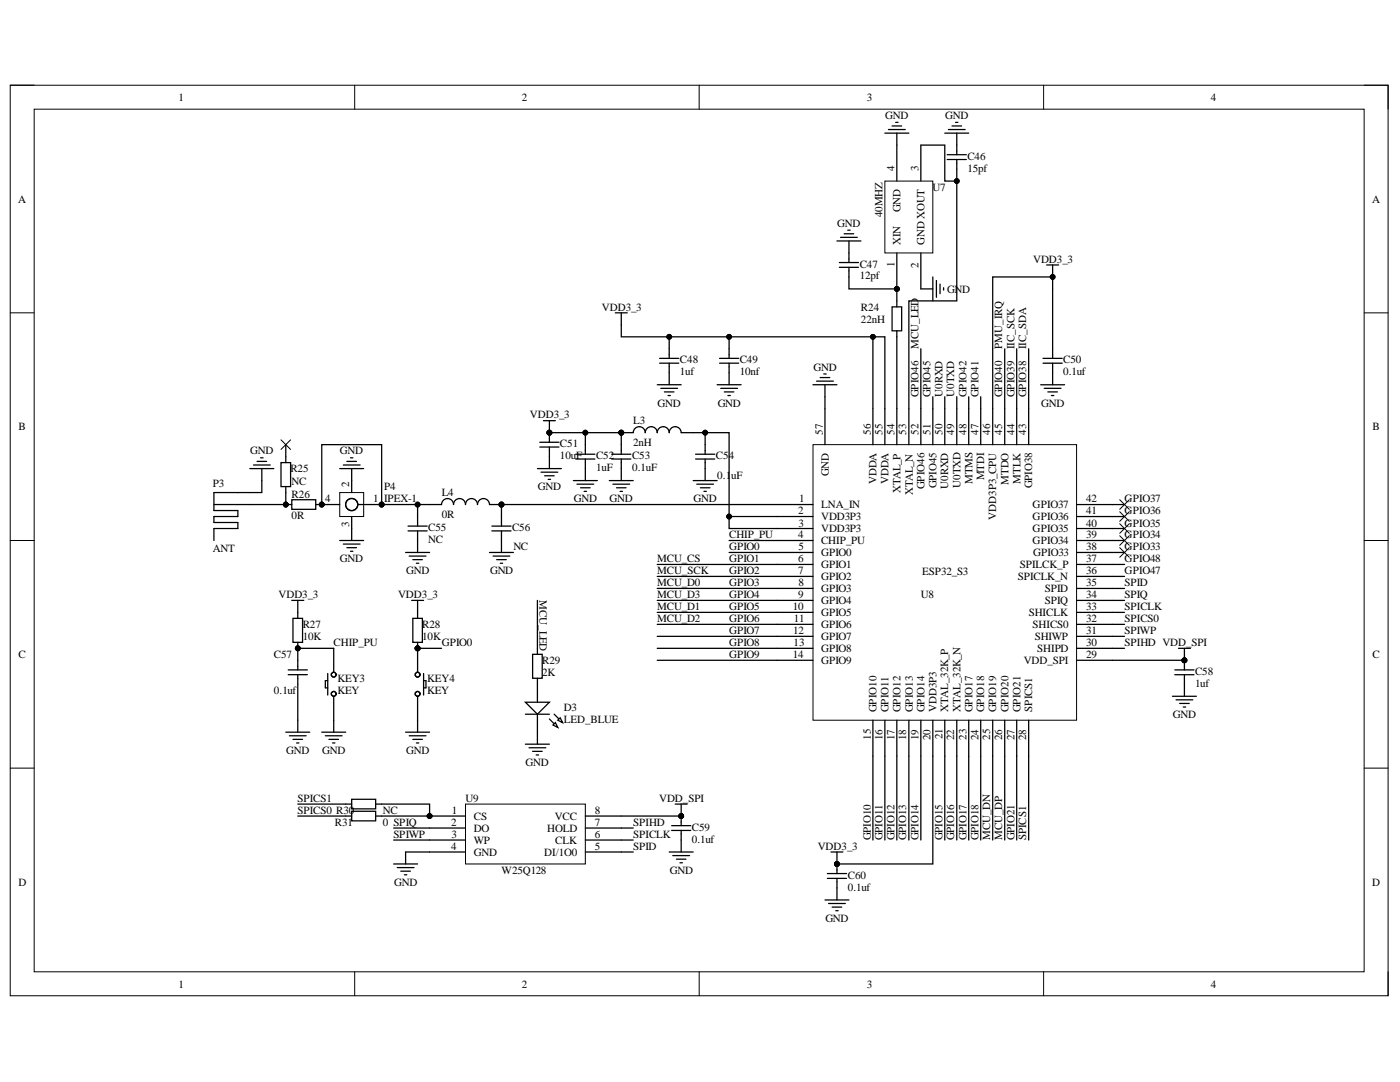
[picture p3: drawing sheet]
<svg xmlns="http://www.w3.org/2000/svg" width="279mm" height="216mm" viewBox="0 0 279 216" stroke-linecap="round" stroke-linejoin="round" font-family="sans-serif">
<defs><g id="words">
<g font-size="2.2">
<text x="35.6" y="20.1">1</text>
<text x="104.1" y="20.1">2</text>
<text x="173" y="20.1">3</text>
<text x="176.6" y="23.8">GND</text>
<text x="188.7" y="23.8">GND</text>
<text x="241.6" y="20.1">4</text>
<text x="178.5" y="34.2" transform="rotate(-90 178.5 34.2)">4</text>
<text x="183.3" y="34.2" transform="rotate(-90 183.3 34.2)">3</text>
<text x="193.1" y="31.9">C46</text>
<text x="193.1" y="34.3">15pf</text>
<text x="3.6" y="40.4">A</text>
<text x="186.1" y="38.1">U7</text>
<text x="273.9" y="40.4">A</text>
<text x="167.1" y="45.3">GND</text>
<text x="176.1" y="43.3" transform="rotate(-90 176.1 43.3)">40MHZ</text>
<text x="179.7" y="42.4" transform="rotate(-90 179.7 42.4)">GND</text>
<text x="171.6" y="53.4">C47</text>
<text x="178.5" y="53.2" transform="rotate(-90 178.5 53.2)">1</text>
<text x="179.7" y="48.8" transform="rotate(-90 179.7 48.8)">XIN</text>
<text x="183.3" y="53.4" transform="rotate(-90 183.3 53.4)">2</text>
<text x="184.5" y="48.8" transform="rotate(-90 184.5 48.8)">GND XOUT</text>
<text x="206.2" y="52.4">VDD3_3</text>
<text x="171.6" y="55.7">12pf</text>
<text x="189" y="58.4">GND</text>
<text x="120.1" y="62">VDD3_3</text>
<text x="171.8" y="62">R24</text>
<text x="171.8" y="64.4">22nH</text>
<text x="183.3" y="69.6" transform="rotate(-90 183.3 69.6)">MCU_LED</text>
<text x="200" y="69.6" transform="rotate(-90 200 69.6)">PMU_IRQ</text>
<text x="202.4" y="69.6" transform="rotate(-90 202.4 69.6)">IIC_SCK</text>
<text x="204.8" y="69.6" transform="rotate(-90 204.8 69.6)">IIC_SDA</text>
<text x="135.7" y="72.5">C48</text>
<text x="135.7" y="74.9">1uf</text>
<text x="147.6" y="72.5">C49</text>
<text x="147.6" y="74.9">10nf</text>
<text x="162.3" y="73.9">GND</text>
<text x="212.2" y="72.5">C50</text>
<text x="212.2" y="74.9">0.1uf</text>
<text x="105.8" y="83.5">VDD3_3</text>
<text x="131.2" y="81.1">GND</text>
<text x="143.2" y="81.1">GND</text>
<text x="183.3" y="79.2" transform="rotate(-90 183.3 79.2)">GPIO46</text>
<text x="185.7" y="79.2" transform="rotate(-90 185.7 79.2)">GPIO45</text>
<text x="188.1" y="79.2" transform="rotate(-90 188.1 79.2)">U0RXD</text>
<text x="190.4" y="79.2" transform="rotate(-90 190.4 79.2)">U0TXD</text>
<text x="192.9" y="79.2" transform="rotate(-90 192.9 79.2)">GPIO42</text>
<text x="195.3" y="79.2" transform="rotate(-90 195.3 79.2)">GPIO41</text>
<text x="200" y="79.2" transform="rotate(-90 200 79.2)">GPIO40</text>
<text x="202.4" y="79.2" transform="rotate(-90 202.4 79.2)">GPIO39</text>
<text x="204.8" y="79.2" transform="rotate(-90 204.8 79.2)">GPIO38</text>
<text x="207.8" y="81.1">GND</text>
<text x="3.7" y="85.9">B</text>
<text x="111.8" y="89.2">C51</text>
<text x="126.4" y="84.7">L3</text>
<text x="126.4" y="89">2nH</text>
<text x="164.2" y="86.8" transform="rotate(-90 164.2 86.8)">57</text>
<text x="173.8" y="86.8" transform="rotate(-90 173.8 86.8)">56</text>
<text x="176.1" y="86.8" transform="rotate(-90 176.1 86.8)">55</text>
<text x="178.5" y="86.8" transform="rotate(-90 178.5 86.8)">54</text>
<text x="180.9" y="86.8" transform="rotate(-90 180.9 86.8)">53</text>
<text x="183.3" y="86.8" transform="rotate(-90 183.3 86.8)">52</text>
<text x="185.7" y="86.8" transform="rotate(-90 185.7 86.8)">51</text>
<text x="188.1" y="86.8" transform="rotate(-90 188.1 86.8)">50</text>
<text x="190.4" y="86.8" transform="rotate(-90 190.4 86.8)">49</text>
<text x="192.9" y="86.8" transform="rotate(-90 192.9 86.8)">48</text>
<text x="195.3" y="86.8" transform="rotate(-90 195.3 86.8)">47</text>
<text x="197.6" y="86.8" transform="rotate(-90 197.6 86.8)">46</text>
<text x="200" y="86.8" transform="rotate(-90 200 86.8)">45</text>
<text x="202.4" y="86.8" transform="rotate(-90 202.4 86.8)">44</text>
<text x="204.8" y="86.8" transform="rotate(-90 204.8 86.8)">43</text>
<text x="273.9" y="85.9">B</text>
<text x="49.9" y="90.7">GND</text>
<text x="58" y="94.2">R25</text>
<text x="67.8" y="90.7">GND</text>
<text x="111.8" y="91.6">10uF</text>
<text x="118.9" y="91.6">C52</text>
<text x="118.9" y="94.1">1uF</text>
<text x="126.1" y="91.6">C53</text>
<text x="126.1" y="94.1">0.1uF</text>
<text x="142.9" y="91.6">C54</text>
<text x="143.1" y="95.5">0.1uF</text>
<text x="165.4" y="95" transform="rotate(-90 165.4 95)">GND</text>
<text x="196.4" y="95.8" transform="rotate(-90 196.4 95.8)">MTDI</text>
<text x="42.5" y="97.1">P3</text>
<text x="58.2" y="96.7">NC</text>
<text x="58.2" y="99.3">R26</text>
<text x="64.9" y="100.2">4</text>
<text x="69.7" y="97.1" transform="rotate(-90 69.7 97.1)">2</text>
<text x="74.4" y="100.2">1</text>
<text x="76.6" y="97.9">P4</text>
<text x="76.6" y="100.2">IPEX-1</text>
<text x="88.2" y="99.1">L4</text>
<text x="107.4" y="97.9">GND</text>
<text x="114.5" y="100.2">GND</text>
<text x="121.7" y="100.2">GND</text>
<text x="138.4" y="100.2">GND</text>
<text x="159.5" y="100.2">1</text>
<text x="163.9" y="101.4">LNA_IN</text>
<text x="175" y="96.6" transform="rotate(-90 175 96.6)">VDDA</text>
<text x="177.3" y="96.6" transform="rotate(-90 177.3 96.6)">VDDA</text>
<text x="179.7" y="98.4" transform="rotate(-90 179.7 98.4)">XTAL_P</text>
<text x="182.1" y="98.8" transform="rotate(-90 182.1 98.8)">XTAL_N</text>
<text x="184.5" y="97.5" transform="rotate(-90 184.5 97.5)">GPIO46</text>
<text x="186.9" y="97.4" transform="rotate(-90 186.9 97.4)">GPIO45</text>
<text x="189.3" y="97.5" transform="rotate(-90 189.3 97.5)">U0RXD</text>
<text x="191.7" y="97.4" transform="rotate(-90 191.7 97.4)">U0TXD</text>
<text x="194.1" y="96.6" transform="rotate(-90 194.1 96.6)">MTMS</text>
<text x="201.3" y="96.7" transform="rotate(-90 201.3 96.7)">MTDO</text>
<text x="203.6" y="96.5" transform="rotate(-90 203.6 96.5)">MTLK</text>
<text x="206" y="97.4" transform="rotate(-90 206 97.4)">GPIO38</text>
<text x="206.1" y="101.4">GPIO37</text>
<text x="216.7" y="100.2">42</text>
<text x="224.4" y="100.2">GPIO37</text>
<text x="58.2" y="103.6">0R</text>
<text x="69.7" y="105.1" transform="rotate(-90 69.7 105.1)">3</text>
<text x="85.4" y="106">C55</text>
<text x="88.2" y="103.4">0R</text>
<text x="102.2" y="106">C56</text>
<text x="145.5" y="107.4">CHIP_PU</text>
<text x="159.3" y="102.6">2</text>
<text x="159.3" y="107.4">4</text>
<text x="159.4" y="105.1">3</text>
<text x="163.9" y="103.8">VDD3P3</text>
<text x="163.9" y="106.2">VDD3P3</text>
<text x="198.8" y="103.7" transform="rotate(-90 198.8 103.7)">VDD3P3_CPU</text>
<text x="206.1" y="106.2">GPIO35</text>
<text x="206.1" y="103.8">GPIO36</text>
<text x="216.7" y="107.4">39</text>
<text x="216.7" y="105.1">40</text>
<text x="216.7" y="102.6">41</text>
<text x="224.4" y="107.4">GPIO34</text>
<text x="224.4" y="105.1">GPIO35</text>
<text x="224.4" y="102.6">GPIO36</text>
<text x="42.5" y="110">ANT</text>
<text x="67.8" y="112.2">GND</text>
<text x="85.4" y="108.4">NC</text>
<text x="102.5" y="109.8">NC</text>
<text x="131.1" y="112.2">MCU_CS</text>
<text x="145.5" y="109.8">GPIO0</text>
<text x="145.5" y="112.2">GPIO1</text>
<text x="159.3" y="112.2">6</text>
<text x="159.4" y="109.8">5</text>
<text x="163.9" y="108.6">CHIP_PU</text>
<text x="163.9" y="111">GPIO0</text>
<text x="163.9" y="113.4">GPIO1</text>
<text x="203.5" y="113.4">SPILCK_P</text>
<text x="206.1" y="108.6">GPIO34</text>
<text x="206.2" y="111">GPIO33</text>
<text x="216.7" y="112.2">37</text>
<text x="216.7" y="109.8">38</text>
<text x="224.4" y="112.2">GPIO48</text>
<text x="224.4" y="109.8">GPIO33</text>
<text x="55.6" y="119.4">VDD3_3</text>
<text x="79.4" y="119.4">VDD3_3</text>
<text x="81" y="114.6">GND</text>
<text x="97.8" y="114.6">GND</text>
<text x="107.7" y="119.8" transform="rotate(90 107.7 119.8)">MCU_LED</text>
<text x="131.1" y="117">MCU_D0</text>
<text x="131.1" y="119.4">MCU_D3</text>
<text x="131.1" y="114.6">MCU_SCK</text>
<text x="145.5" y="114.6">GPIO2</text>
<text x="145.5" y="117">GPIO3</text>
<text x="145.5" y="119.4">GPIO4</text>
<text x="159.3" y="114.6">7</text>
<text x="159.3" y="119.4">9</text>
<text x="159.4" y="117">8</text>
<text x="163.9" y="115.8">GPIO2</text>
<text x="163.9" y="118.2">GPIO3</text>
<text x="183.8" y="119.4">U8</text>
<text x="184" y="114.8">ESP32_S3</text>
<text x="203.1" y="115.8">SPICLK_N</text>
<text x="208.5" y="118.2">SPID</text>
<text x="216.7" y="119.4">34</text>
<text x="216.7" y="117">35</text>
<text x="216.7" y="114.6">36</text>
<text x="224.4" y="117">SPID</text>
<text x="224.4" y="119.4">SPIQ</text>
<text x="224.4" y="114.6">GPIO47</text>
<text x="60.4" y="125.4">R27</text>
<text x="84.3" y="125.4">R28</text>
<text x="131.1" y="121.7">MCU_D1</text>
<text x="131.1" y="124.2">MCU_D2</text>
<text x="145.5" y="121.7">GPIO5</text>
<text x="145.5" y="124.2">GPIO6</text>
<text x="158.2" y="121.7">10</text>
<text x="158.5" y="124.2">11</text>
<text x="163.9" y="120.5">GPIO4</text>
<text x="163.9" y="123">GPIO5</text>
<text x="163.9" y="125.4">GPIO6</text>
<text x="205.3" y="123">SHICLK</text>
<text x="206.1" y="125.4">SHICS0</text>
<text x="208.5" y="120.5">SPIQ</text>
<text x="216.7" y="124.2">32</text>
<text x="216.7" y="121.7">33</text>
<text x="224.4" y="121.7">SPICLK</text>
<text x="224.4" y="124.2">SPICS0</text>
<text x="3.7" y="131.4">C</text>
<text x="54.7" y="131.4">C57</text>
<text x="60.4" y="127.7">10K</text>
<text x="66.6" y="128.9">CHIP_PU</text>
<text x="84.3" y="127.7">10K</text>
<text x="88.2" y="128.9">GPIO0</text>
<text x="145.5" y="126.5">GPIO7</text>
<text x="145.5" y="128.9">GPIO8</text>
<text x="145.5" y="131.4">GPIO9</text>
<text x="158.2" y="131.4">14</text>
<text x="158.3" y="126.5">12</text>
<text x="158.4" y="128.9">13</text>
<text x="163.9" y="127.7">GPIO7</text>
<text x="163.9" y="130.1">GPIO8</text>
<text x="206.5" y="127.7">SHIWP</text>
<text x="207" y="130.1">SHIPD</text>
<text x="216.7" y="131.4">29</text>
<text x="216.7" y="128.9">30</text>
<text x="216.7" y="126.5">31</text>
<text x="224.4" y="126.5">SPIWP</text>
<text x="224.4" y="128.9">SPIHD VDD_SPI</text>
<text x="273.9" y="131.4">C</text>
<text x="67.3" y="136.1">KEY3</text>
<text x="85.3" y="136.1">KEY4</text>
<text x="108.2" y="132.5">R29</text>
<text x="108.2" y="134.9">2K</text>
<text x="163.9" y="132.5">GPIO9</text>
<text x="204.3" y="132.5">VDD_SPI</text>
<text x="238.5" y="134.7">C58</text>
<text x="238.5" y="137">1uf</text>
<text x="54.7" y="138.5">0.1uf</text>
<text x="67.3" y="138.5">KEY</text>
<text x="85.3" y="138.5">KEY</text>
<text x="112.5" y="141.9">D3</text>
<text x="175" y="142" transform="rotate(-90 175 142)">GPIO10</text>
<text x="177.3" y="142" transform="rotate(-90 177.3 142)">GPIO11</text>
<text x="179.7" y="142" transform="rotate(-90 179.7 142)">GPIO12</text>
<text x="182.1" y="142" transform="rotate(-90 182.1 142)">GPIO13</text>
<text x="184.5" y="142" transform="rotate(-90 184.5 142)">GPIO14</text>
<text x="186.9" y="142" transform="rotate(-90 186.9 142)">VDD3P3</text>
<text x="189.3" y="142" transform="rotate(-90 189.3 142)">XTAL_32K_P</text>
<text x="191.7" y="142" transform="rotate(-90 191.7 142)">XTAL_32K_N</text>
<text x="194.1" y="142" transform="rotate(-90 194.1 142)">GPIO17</text>
<text x="196.4" y="142" transform="rotate(-90 196.4 142)">GPIO18</text>
<text x="198.8" y="142" transform="rotate(-90 198.8 142)">GPIO19</text>
<text x="201.3" y="142" transform="rotate(-90 201.3 142)">GPIO20</text>
<text x="203.6" y="142" transform="rotate(-90 203.6 142)">GPIO21</text>
<text x="206" y="142" transform="rotate(-90 206 142)">SPICS1</text>
<text x="234.1" y="143.3">GND</text>
<text x="112.5" y="144.2">LED_BLUE</text>
<text x="173.8" y="147.6" transform="rotate(-90 173.8 147.6)">15</text>
<text x="176.1" y="147.7" transform="rotate(-90 176.1 147.7)">16</text>
<text x="178.5" y="147.7" transform="rotate(-90 178.5 147.7)">17</text>
<text x="180.9" y="147.7" transform="rotate(-90 180.9 147.7)">18</text>
<text x="183.3" y="147.7" transform="rotate(-90 183.3 147.7)">19</text>
<text x="185.7" y="147.7" transform="rotate(-90 185.7 147.7)">20</text>
<text x="188.1" y="147.5" transform="rotate(-90 188.1 147.5)">21</text>
<text x="190.4" y="147.7" transform="rotate(-90 190.4 147.7)">22</text>
<text x="192.9" y="147.6" transform="rotate(-90 192.9 147.6)">23</text>
<text x="195.3" y="147.7" transform="rotate(-90 195.3 147.7)">24</text>
<text x="197.6" y="147.6" transform="rotate(-90 197.6 147.6)">25</text>
<text x="200" y="147.7" transform="rotate(-90 200 147.7)">26</text>
<text x="202.4" y="147.7" transform="rotate(-90 202.4 147.7)">27</text>
<text x="204.8" y="147.7" transform="rotate(-90 204.8 147.7)">28</text>
<text x="57.1" y="150.5">GND</text>
<text x="64.3" y="150.5">GND</text>
<text x="81" y="150.5">GND</text>
<text x="104.9" y="152.8">GND</text>
<text x="59.4" y="160">SPICS1</text>
<text x="92.9" y="160">U9</text>
<text x="131.6" y="160">VDD_SPI</text>
<text x="59.4" y="162.4">SPICS0 R30</text>
<text x="66.8" y="164.8">R31</text>
<text x="76.4" y="164.8">0 SPIQ</text>
<text x="76.4" y="162.4">NC</text>
<text x="78.5" y="167.1">SPIWP</text>
<text x="90" y="164.8">2</text>
<text x="90.1" y="167.1">3</text>
<text x="90.2" y="162.4">1</text>
<text x="94.6" y="163.6">CS</text>
<text x="94.6" y="166">DO</text>
<text x="109.2" y="166">HOLD</text>
<text x="110.7" y="163.6">VCC</text>
<text x="118.7" y="162.4">8</text>
<text x="118.7" y="164.8">7</text>
<text x="118.7" y="167.1">6</text>
<text x="126.4" y="167.1">SPICLK</text>
<text x="126.4" y="164.8">SPIHD</text>
<text x="138.1" y="165.8">C59</text>
<text x="173.8" y="167.6" transform="rotate(-90 173.8 167.6)">GPIO10</text>
<text x="176.1" y="167.6" transform="rotate(-90 176.1 167.6)">GPIO11</text>
<text x="178.5" y="167.6" transform="rotate(-90 178.5 167.6)">GPIO12</text>
<text x="180.9" y="167.6" transform="rotate(-90 180.9 167.6)">GPIO13</text>
<text x="183.3" y="167.6" transform="rotate(-90 183.3 167.6)">GPIO14</text>
<text x="188.1" y="167.6" transform="rotate(-90 188.1 167.6)">GPIO15</text>
<text x="190.4" y="167.6" transform="rotate(-90 190.4 167.6)">GPIO16</text>
<text x="192.9" y="167.6" transform="rotate(-90 192.9 167.6)">GPIO17</text>
<text x="195.3" y="167.6" transform="rotate(-90 195.3 167.6)">GPIO18</text>
<text x="197.6" y="167.6" transform="rotate(-90 197.6 167.6)">MCU_DN</text>
<text x="200" y="167.6" transform="rotate(-90 200 167.6)">MCU_DP</text>
<text x="202.4" y="167.6" transform="rotate(-90 202.4 167.6)">GPIO21</text>
<text x="204.8" y="167.6" transform="rotate(-90 204.8 167.6)">SPICS1</text>
<text x="90" y="169.6">4</text>
<text x="94.6" y="168.4">WP</text>
<text x="94.6" y="170.8">GND</text>
<text x="108.6" y="170.8">DI/1O0</text>
<text x="110.8" y="168.4">CLK</text>
<text x="118.7" y="169.6">5</text>
<text x="126.4" y="169.6">SPID</text>
<text x="138.1" y="168.2">0.1uf</text>
<text x="163.2" y="169.6">VDD3_3</text>
<text x="3.7" y="176.8">D</text>
<text x="78.7" y="176.8">GND</text>
<text x="100.1" y="174.3">W25Q128</text>
<text x="133.7" y="174.3">GND</text>
<text x="169.2" y="175.3">C60</text>
<text x="169.2" y="177.7">0.1uf</text>
<text x="273.9" y="176.8">D</text>
<text x="164.7" y="183.9">GND</text>
<text x="35.6" y="197.1">1</text>
<text x="104.1" y="197.1">2</text>
<text x="173" y="197.1">3</text>
<text x="241.6" y="197.1">4</text>
</g>
</g></defs>
<path d="M2 17h275v181.7h-275z" fill="none" stroke="#000" stroke-width=".2"/>
<path d="M6.8 21.8h265.4v172.1h-265.4z" fill-rule="evenodd" fill="#fff"/>
<g fill="none" stroke="#000" stroke-width=".2">
<path d="M2 17h4.8M70.8 17v4.8M139.5 17v4.8M208.3 17v4.8M272.2 17h4.8v4.8M6.8 21.8h265.4v172.1h-265.4zM2 62.4h4.8M272.2 62.4h4.8M2 107.8h4.8M272.2 107.8h4.8M2 153.3h4.8M272.2 153.3h4.8"/>
<path d="M70.8 193.9v4.8M139.5 193.9v4.8M208.3 193.9v4.8M277 193.9v4.8"/>
</g>
<path d="M162.3 88.7h52.6v55h-52.6z" fill-rule="evenodd" fill="#fff"/>
<g fill="none" stroke="#000" stroke-width=".2">
<path d="M162.3 88.7h52.6v55h-52.6z"/>
<circle cx="179" cy="57.6" r=".48"/>
<circle cx="109.6" cy="86.3" r=".48"/>
<circle cx="124" cy="86.3" r=".48"/>
<circle cx="100.1" cy="100.7" r=".48"/>
<circle cx="236.4" cy="131.8" r=".48"/>
<circle cx="167" cy="172.4" r=".48"/>
</g>
<g fill="none" stroke="#000" stroke-width=".25">
<path d="M131.2 76.8h4.7M131.6 71.5h3.9M131.6 72.5h3.9M131.9 77.5h3.3M132.6 78.2h1.9M133.3 78.9h.5M133.6 69.6v1.9M133.6 72.5v4.3M143.1 76.8h4.8M143.6 71.5h3.8M143.6 72.5h3.8M143.8 77.5h3.4"/>
<path d="M144.6 78.2h1.9M145.3 78.9h.5M145.5 69.6v1.9M145.5 72.5v4.3M162.2 76.8h4.8M163 76.1h3.3M163.7 75.3h1.9M164.4 74.6h.5M164.6 76.8v2.4M207.7 76.8h4.8M208.2 71.5h3.8M208.2 72.5h3.8"/>
<path d="M208.4 77.5h3.3M209.1 78.2h1.9M209.8 78.9h.5M210.1 69.6v1.9M210.1 72.5v4.3M49.9 98.3h-7.2v3.6h4.8v1.2h-4.8v1.2h4.8v1.2h-4.8v2.3M107.3 93.5h4.7M107.7 88.2h3.9M107.7 89.2h3.9M108 94.2h3.3M108.7 94.9h1.9M109.4 95.7h.5"/>
<path d="M109.6 86.3v1.9M109.6 89.2v4.3M114.4 95.9h4.8M114.9 90.6h3.8M114.9 91.6h3.8M115.1 96.6h3.4M115.9 97.3h1.9M116.6 98h.5M116.8 88.7v1.9M116.8 91.6v4.3M121.6 95.9h4.8M122.1 90.6h3.8"/>
<path d="M122.1 91.6h3.8M122.3 96.6h3.4M123 97.3h1.9M123.7 98h.5M124 86.3h2.4a1.2 1.2 0 0 1 1.2-1.2 1.2 1.2 0 0 1 1.2 1.2 1.19 1.19 0 0 1 1.2-1.2 1.19 1.19 0 0 1 1.2 1.2 1.19 1.19 0 0 1 1.2-1.2 1.19 1.19 0 0 1 1.2 1.2 1.19 1.19 0 0 1 1.1-1.2 1.19 1.19 0 0 1 1.2 1.2h2.4M124 88.7v1.9M124 91.6v4.3M138.3 95.9h4.8M138.8 90.6h3.8M138.8 91.6h3.8M139.1 96.6h3.3M139.8 97.3h1.9"/>
<path d="M140.5 98h.5M140.7 88.7v1.9M140.7 91.6v4.3M164.6 81.5v7.2M174.2 81.6v7.1M176.6 81.6v7.1M179 81.6v7.1M181.4 81.6v7.1M183.8 81.6v7.1M186.2 81.6v7.1M188.6 81.6v7.1M190.9 81.6v7.1"/>
<path d="M193.3 81.6v7.1M195.7 81.6v7.1M198.1 81.6v7.1M200.5 81.6v7.1M202.9 81.6v7.1M205.3 81.6v7.1M42.7 100.7h7.2M80.9 110.2h4.8M81.4 105h3.9M81.4 105.9h3.9M81.7 111h3.3M82.4 111.7h1.9"/>
<path d="M83.1 112.4h.5M83.3 103.1v1.9M83.3 105.9v4.3M85.7 100.7h2.4a1.19 1.19 0 0 1 1.2-1.2 1.19 1.19 0 0 1 1.2 1.2 1.19 1.19 0 0 1 1.2-1.2 1.19 1.19 0 0 1 1.2 1.2 1.2 1.2 0 0 1 1.2-1.2 1.2 1.2 0 0 1 1.2 1.2 1.19 1.19 0 0 1 1.2-1.2 1.19 1.19 0 0 1 1.2 1.2h2.4M97.7 110.2h4.8M98.2 105h3.8M98.2 105.9h3.8M98.4 111h3.4M99.1 111.7h1.9M99.8 112.4h.5M100.1 103.1v1.9M100.1 105.9v4.3"/>
<path d="M155.1 100.7h7.1M155.1 103.1h7.1M155.1 105.5h7.1M155.1 107.8h7.1M155.1 110.2h7.1M155.1 112.6h7.1M155.1 115h7.1M155.1 117.4h7.1M155.1 119.8h7.1M214.9 100.7h7.1M214.9 103.1h7.1M214.9 105.5h7.1"/>
<path d="M214.9 107.8h7.1M214.9 110.2h7.1M214.9 112.6h7.1M214.9 115h7.1M214.9 117.4h7.1M214.9 119.8h7.1M155.1 122.2h7.1M155.1 124.6h7.1M155.1 127h7.1M155.1 129.4h7.1M155.1 131.8h7.1M214.9 122.2h7.1"/>
<path d="M214.9 124.6h7.1M214.9 127h7.1M214.9 129.4h7.1M214.9 131.8h7.1M234 138.9h4.8M234.5 133.7h3.8M234.5 134.6h3.8M234.7 139.6h3.4M235.2 129.4h2.4M236.4 129.4v4.3M236.4 134.6v4.3M174.2 143.7v7.2"/>
<path d="M176.6 143.7v7.2M179 143.7v7.2M181.4 143.7v7.2M183.8 143.7v7.2M186.2 143.7v7.2M188.6 143.7v7.2M190.9 143.7v7.2M193.3 143.7v7.2M195.7 143.7v7.2M198.1 143.7v7.2M200.5 143.7v7.2M202.9 143.7v7.2"/>
<path d="M205.3 143.7v7.2M235.4 140.4h1.9M236.1 141.1h.5M164.6 179.6h4.8M165.1 174.3h3.8M165.1 175.3h3.8M167 172.4v1.9M167 175.3v4.3M165.4 180.3h3.3M166.1 181h1.9M166.8 181.7h.5"/>
</g>
<g fill="#000">
<circle cx="179" cy="57.6" r=".48"/>
<circle cx="109.6" cy="86.3" r=".48"/>
<circle cx="124" cy="86.3" r=".48"/>
<circle cx="100.1" cy="100.7" r=".48"/>
<circle cx="236.4" cy="131.8" r=".48"/>
<circle cx="167" cy="172.4" r=".48"/>
</g>
<path d="M176.6 36.1h9.6v14.4h-9.6z" fill-rule="evenodd" fill="#fff"/>
<g fill="none" stroke="#000" stroke-width=".2">
<path d="M176.6 36.1h9.6v14.4h-9.6z"/>
<circle cx="179" cy="57.6" r=".48"/>
<circle cx="76.2" cy="100.7" r=".48"/>
<circle cx="59.4" cy="129.4" r=".48"/>
<circle cx="83.3" cy="129.4" r=".48"/>
</g>
<g fill="none" stroke="#000" stroke-width=".25">
<path d="M179 29v7.1M183.8 29v7.1M189 30.9h3.9M189 31.8h3.9M190.9 29v1.9M190.9 31.8v1.9M167 48.1h4.8M167.5 52.4h3.8M167.5 53.3h3.8M167.7 47.4h3.4M168.5 46.6h1.9M169.2 45.9h.5"/>
<path d="M169.4 48.1v4.3M169.4 53.3v2M179 50.5v7.1M183.8 50.5v7.1h2.4M186.2 55.3v4.7M186.9 56v3.3M187.6 56.7v1.9M188.3 57.4v.5M178 61.2h1.9v4.8h-1.9zM179 60v1.2M179 66v1.2M57.5 133.7h3.8"/>
<path d="M57.5 134.6h3.8M58.5 123.4h1.9v4.8h-1.9zM59.4 122.2v1.2M59.4 128.2v1.2M59.4 131.8v1.9M59.4 134.6v1.9M82.4 123.4h1.9v4.8h-1.9zM83.3 122.2v1.2M83.3 128.2v5.9M83.3 138.9v7.2M84.5 134.4v4.3M84.5 135.8h.5v1.5h-.5"/>
<path d="M57 146.1h4.8M57.8 146.8h3.3M58.5 147.5h1.9M59.2 148.2h.5M59.4 143.7v2.4M80.9 146.1h4.8M81.7 146.8h3.3M82.4 147.5h1.9M83.1 148.2h.5"/>
<circle cx="83.3" cy="134.6" r=".48"/>
<circle cx="83.3" cy="138.4" r=".48"/>
</g>
<g fill="#000">
<circle cx="179" cy="57.6" r=".48"/>
<circle cx="76.2" cy="100.7" r=".48"/>
<circle cx="59.4" cy="129.4" r=".48"/>
<circle cx="83.3" cy="129.4" r=".48"/>
</g>
<path d="M67.8 98.3h4.8v4.8h-4.8z" fill-rule="evenodd" fill="#fff"/>
<g fill="none" stroke="#000" stroke-width=".2">
<path d="M67.8 98.3h4.8v4.8h-4.8z"/>
<circle cx="57" cy="100.7" r=".48"/>
<circle cx="64.2" cy="100.7" r=".48"/>
<circle cx="76.2" cy="100.7" r=".48"/>
<circle cx="85.7" cy="162.8" r=".48"/>
</g>
<g fill="none" stroke="#000" stroke-width=".25">
<path d="M49.9 93.5h4.7M50.6 92.8h3.3M51.3 92.1h1.9M52 91.4h.5M52.3 93.5v2.4M56.1 92.3h1.9v4.8h-1.9zM57 91.1v1.2M57 97.1v1.2M58.2 99.7h4.8v1.9h-4.8zM67.8 93.5h4.8M68.5 92.8h3.4M69.2 92.1h1.9"/>
<path d="M69.9 91.4h.5M70.2 93.5v4.8M57 100.7h1.2M63 100.7h1.2M65.4 100.7h2.4M67.8 107.8h4.8M68.5 108.6h3.4M69.2 109.3h1.9M69.9 110h.5M70.2 103.1v4.7M71.4 100.7h4.8M65.4 134.4v4.3"/>
<path d="M65.4 135.8h-.5v1.5h.5M66.6 129.4v4.7M66.6 138.9v7.2M64.2 146.1h4.8M64.9 146.8h3.4M65.6 147.5h2M66.4 148.2h.4"/>
<circle cx="70.2" cy="100.7" r="1.21"/>
<circle cx="66.6" cy="134.6" r=".48"/>
<circle cx="66.6" cy="138.4" r=".48"/>
</g>
<g fill="#000">
<circle cx="57" cy="100.7" r=".48"/>
<circle cx="64.2" cy="100.7" r=".48"/>
<circle cx="76.2" cy="100.7" r=".48"/>
<circle cx="85.7" cy="162.8" r=".48"/>
</g>
<path d="M92.9 160.4h23.9v12h-23.9z" fill-rule="evenodd" fill="#fff"/>
<g fill="none" stroke="#000" stroke-width=".2">
<path d="M92.9 160.4h23.9v12h-23.9z"/>
<circle cx="210.1" cy="55.3" r=".48"/>
<circle cx="109.6" cy="86.3" r=".48"/>
<circle cx="85.7" cy="162.8" r=".48"/>
<circle cx="135.9" cy="162.8" r=".48"/>
<circle cx="167" cy="172.4" r=".48"/>
</g>
<g fill="none" stroke="#000" stroke-width=".25">
<path d="M176.6 26.6h4.8M177.3 25.8h3.4M178 25.1h1.9M178.8 24.4h.4M179 26.6v2.4M188.6 26.6h4.7M189.3 25.8h3.3M190 25.1h1.9M190.7 24.4h.5M190.9 26.6v2.4M208.9 52.9h2.4M210.1 52.9v2.4"/>
<path d="M122.8 62.4h2.4M124 62.4v2.4M108.4 83.9h2.4M109.6 83.9v2.4M58.2 119.8h2.4M59.4 119.8v2.4M82.1 119.8h2.4M83.3 119.8v2.4M107.3 136.5v3.6M70.2 159.5h4.8v1.9h-4.8zM107.3 142.5v3.6M69 162.8h1.2"/>
<path d="M69 160.4h1.2M70.2 161.9h4.8v1.9h-4.8zM75 162.8h1.2M75 160.4h1.2M78.6 172.4h4.7M79.3 173.1h3.3M80 173.8h1.9M80.7 174.6h.5M80.9 170v2.4M85.7 162.8h7.2M85.7 165.2h7.2M85.7 167.6h7.2"/>
<path d="M85.7 170h7.2M116.8 162.8h7.2M116.8 165.2h7.2M116.8 167.6h7.2M116.8 170h7.2M133.6 170h4.7M134 164.7h3.9M134 165.7h3.9M134.3 170.7h3.3M134.7 160.4h2.4M135 171.4h1.9M135.7 172.2h.5"/>
<path d="M135.9 160.4v4.3M135.9 165.7v4.3M165.8 170h2.4M167 170v2.4"/>
</g>
<g fill="#000">
<circle cx="210.1" cy="55.3" r=".48"/>
<circle cx="109.6" cy="86.3" r=".48"/>
<circle cx="85.7" cy="162.8" r=".48"/>
<circle cx="135.9" cy="162.8" r=".48"/>
<circle cx="167" cy="172.4" r=".48"/>
</g>
<path d="M104.9 140.1h4.7l-2.3 2.4z" fill="#fff"/>
<path d="M104.9 140.1h4.7l-2.3 2.4zM109.6 143.5l1.7 1.6M110.6 142.5l1.7 1.7" fill="none" stroke="#000" stroke-width=".25"/>
<path d="M110.4 144.7l.4-.5 .5 .9z" fill="#fff"/>
<path d="M110.4 144.7l.4-.5 .5 .9z" fill="none" stroke="#000" stroke-width=".25"/>
<path d="M111.3 143.7l.5-.5 .5 1z" fill="#fff"/>
<g fill="none" stroke="#000" stroke-width=".25">
<path d="M183.8 29h4.8v7.1h2.3M190.9 33.7v26.3h-9.5v21.6M169.4 55.3v2.3h9.6v2.4M124 64.8v2.4h52.6v14.4M133.6 67.2v2.4M145.5 67.2v2.4M164.6 79.2v2.3M174.2 67.2v14.4M179 67.2v14.4M183.8 69.6v12M186.2 79.2v2.4M188.6 79.2v2.4"/>
<path d="M190.9 79.2v2.4M193.3 79.2v2.4M195.7 79.2v2.4M200.5 69.6v12M202.9 69.6v12M205.3 69.6v12M210.1 69.6v-14.3h-12v26.3M52.3 95.9v2.4h-2.4M57 98.3v2.4h-7.1M57 88.7v2.4M109.6 86.3h14.4v2.4M116.8 86.3v2.4"/>
<path d="M138.3 86.3h7.2v19.2h9.6M140.7 86.3v2.4M65.4 100.7h-1.2v-12h12v12h7.1v2.4M83.3 100.7h2.4M107.3 119.8v10.8M131.2 119.8h23.9M131.2 117.4h23.9M131.2 115h23.9M131.2 112.6h23.9M145.5 103.1h9.6M145.5 110.2h9.6M145.5 107.8h9.6"/>
<path d="M155.1 100.7h-55v2.4M222 103.1h2.4M222 119.8h2.4M222 117.4h2.4M222 115h2.4M222 112.6h2.4M222 100.7h2.4M222 110.2h2.4M222 107.8h2.4M222 105.5h2.4M59.4 136.5v7.2M66.6 129.4h-7.2v2.4"/>
<path d="M83.3 129.4h4.8M106.3 130.6h1.9v4.7h-1.9zM107.3 135.3v1.2M131.2 131.8h23.9M131.2 129.4h23.9M131.2 127h23.9M131.2 124.6h23.9M131.2 122.2h23.9M222 131.8h14.4M222 129.4h2.4M222 127h2.4M222 124.6h2.4"/>
<path d="M222 122.2h2.4M104.9 142.5h4.7M104.9 148.5h4.7M105.6 149.2h3.3M106.3 149.9h1.9M107 150.6h.5M107.3 146.1v2.4M111.3 143.7l.5-.5 .5 1zM174.2 150.9v16.7M176.6 150.9v16.7M179 150.9v16.7M181.4 150.9v16.7"/>
<path d="M183.8 150.9v16.7M186.2 150.9v21.5h-19.2M188.6 150.9v16.7M190.9 150.9v16.7M193.3 150.9v16.7M195.7 150.9v16.7M198.1 150.9v16.7M200.5 150.9v16.7M202.9 150.9v16.7M205.3 150.9v16.7M59.4 162.8h9.6M59.4 160.4h9.6"/>
<path d="M76.2 160.4h9.5v2.4h-9.5M78.6 165.2h7.1M78.6 167.6h7.1M80.9 170h4.8M124 165.2h2.4M124 167.6h2.4M124 170h2.4M124 162.8h11.9"/>
</g>
<g fill="#000">
<circle cx="190.9" cy="36.1" r=".48"/>
<circle cx="179" cy="57.6" r=".48"/>
<circle cx="210.1" cy="55.3" r=".48"/>
<circle cx="133.6" cy="67.2" r=".48"/>
<circle cx="145.5" cy="67.2" r=".48"/>
<circle cx="174.2" cy="67.2" r=".48"/>
<circle cx="109.6" cy="86.3" r=".48"/>
<circle cx="116.8" cy="86.3" r=".48"/>
<circle cx="124" cy="86.3" r=".48"/>
<circle cx="140.7" cy="86.3" r=".48"/>
<circle cx="57" cy="100.7" r=".48"/>
<circle cx="64.2" cy="100.7" r=".48"/>
<circle cx="76.2" cy="100.7" r=".48"/>
<circle cx="83.3" cy="100.7" r=".48"/>
<circle cx="100.1" cy="100.7" r=".48"/>
<circle cx="145.5" cy="103.1" r=".48"/>
<circle cx="59.4" cy="129.4" r=".48"/>
<circle cx="83.3" cy="129.4" r=".48"/>
<circle cx="236.4" cy="131.8" r=".48"/>
<circle cx="85.7" cy="162.8" r=".48"/>
<circle cx="135.9" cy="162.8" r=".48"/>
<circle cx="167" cy="172.4" r=".48"/>
</g>
<g fill="none" stroke="#000" stroke-width=".2">
<path d="M56.1 87.8l1.9 1.9M58 87.8l-1.9 1.9M223.5 99.7l1.9 1.9M225.4 99.7l-1.9 1.9M223.5 109.3l1.9 1.9M223.5 106.9l1.9 1.9M223.5 104.5l1.9 1.9M223.5 102.1l1.9 1.9M225.4 109.3l-1.9 1.9M225.4 106.9l-1.9 1.9M225.4 104.5l-1.9 1.9M225.4 102.1l-1.9 1.9"/>
<circle cx="190.9" cy="36.1" r=".48"/>
<circle cx="179" cy="57.6" r=".48"/>
<circle cx="210.1" cy="55.3" r=".48"/>
<circle cx="133.6" cy="67.2" r=".48"/>
<circle cx="145.5" cy="67.2" r=".48"/>
<circle cx="174.2" cy="67.2" r=".48"/>
<circle cx="109.6" cy="86.3" r=".48"/>
<circle cx="116.8" cy="86.3" r=".48"/>
<circle cx="124" cy="86.3" r=".48"/>
<circle cx="140.7" cy="86.3" r=".48"/>
<circle cx="57" cy="100.7" r=".48"/>
<circle cx="64.2" cy="100.7" r=".48"/>
<circle cx="76.2" cy="100.7" r=".48"/>
<circle cx="83.3" cy="100.7" r=".48"/>
<circle cx="100.1" cy="100.7" r=".48"/>
<circle cx="145.5" cy="103.1" r=".48"/>
<circle cx="59.4" cy="129.4" r=".48"/>
<circle cx="83.3" cy="129.4" r=".48"/>
<circle cx="236.4" cy="131.8" r=".48"/>
<circle cx="85.7" cy="162.8" r=".48"/>
<circle cx="135.9" cy="162.8" r=".48"/>
<circle cx="167" cy="172.4" r=".48"/>
</g>
<use href="#words"/>
</svg>
